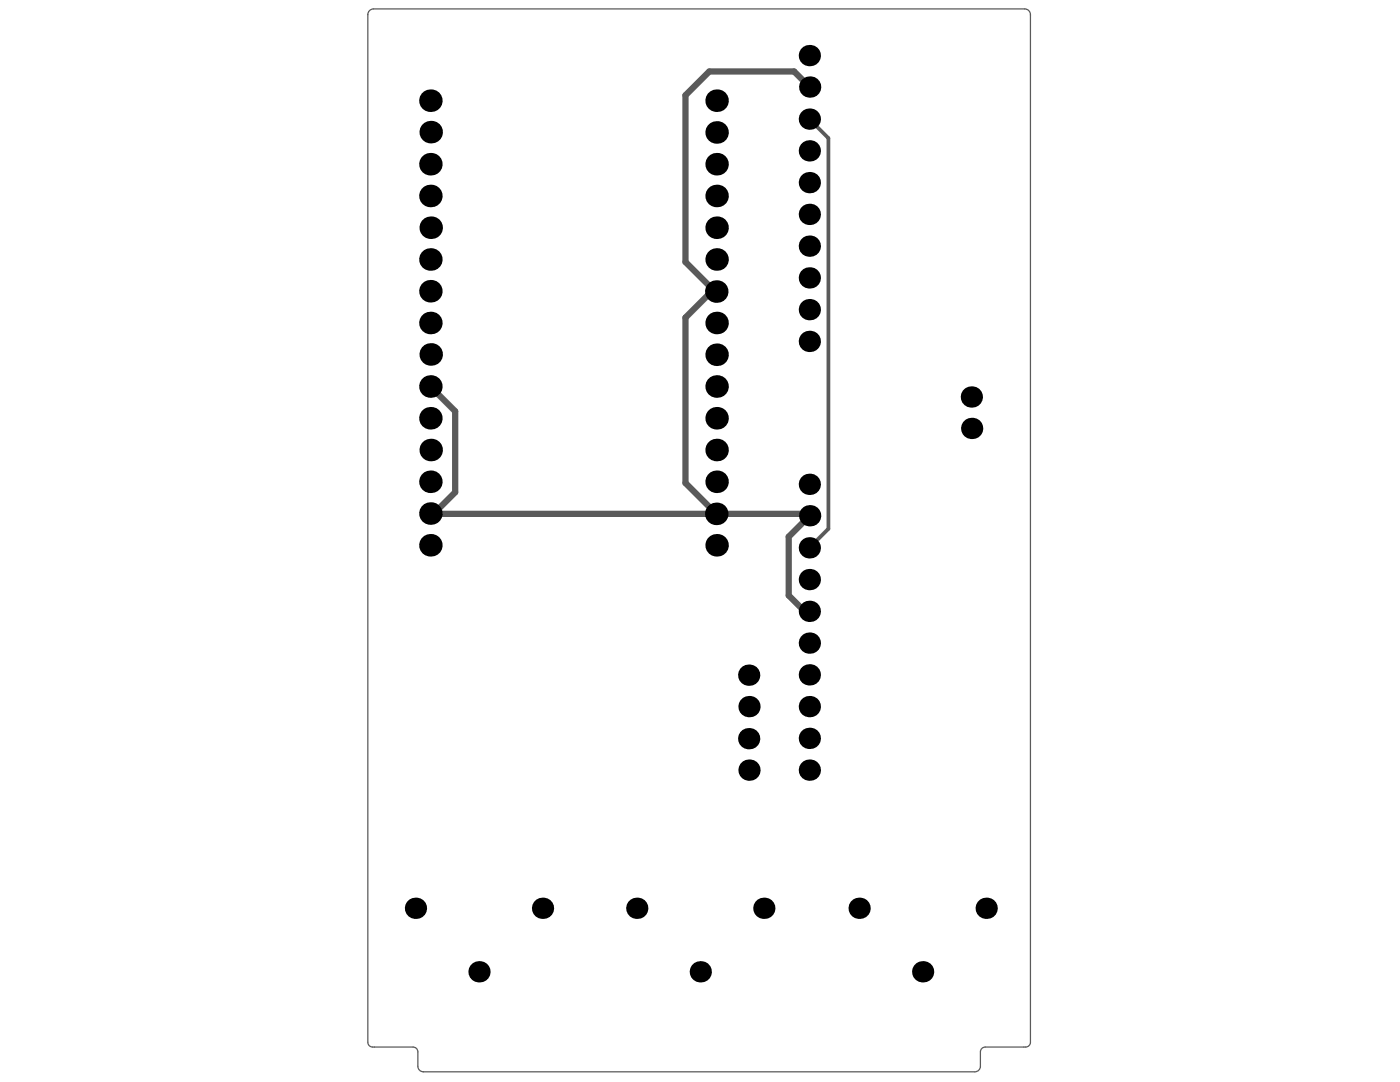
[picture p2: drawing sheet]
<svg xmlns="http://www.w3.org/2000/svg" width="279mm" height="216mm" viewBox="0 0 279 216" stroke-linecap="round" stroke-linejoin="round" font-family="sans-serif">
<path d="M82.4 208.9a.95 .95 0 0 1 1 1v2.9a1.11 1.11 0 0 0 1.1 1.1h110.1a1.11 1.11 0 0 0 1.1-1.1v-2.9a.95 .95 0 0 1 .9-1M82.4 208.9h-8a.95 .95 0 0 1-1-.9v-205.1a1.14 1.14 0 0 1 1.2-1.1h129.9a1.14 1.14 0 0 1 1.1 1.1v205.1a.95 .95 0 0 1-.9 .9h-8.1" fill="none" stroke="#5a5a5a" stroke-width=".25"/>
<path d="M161.6 17.4l-3.1-3.1h-16.9l-4.8 4.7v33.3l5.9 5.9M143 58.2h-1l-5.2 5.2v33l6.2 6.1M85.9 77.1l4.9 5v16.1l-4.2 4.3h-.6h75.2l.4 .4-4.2 4.2v11.7l3.2 3.2h.9" fill="none" stroke="#5a5a5a" stroke-width="1.2"/>
<path d="M161.5 23.8l3.8 3.8v77.9l-3.8 3.8" fill="none" stroke="#5a5a5a" stroke-width=".75"/>
<g fill="#000">
<circle cx="161.5" cy="11.1" r="2.12"/>
<circle cx="161.6" cy="17.4" r="2.12"/>
<circle cx="85.9" cy="32.8" r="2.25"/>
<circle cx="85.9" cy="20.1" r="2.25"/>
<circle cx="85.9" cy="39.1" r="2.25"/>
<circle cx="86" cy="26.4" r="2.25"/>
<circle cx="143" cy="39.1" r="2.25"/>
<circle cx="143" cy="32.8" r="2.25"/>
<circle cx="143" cy="20.1" r="2.25"/>
<circle cx="143" cy="26.4" r="2.25"/>
<circle cx="161.5" cy="23.8" r="2.12"/>
<circle cx="161.5" cy="30.1" r="2.12"/>
<circle cx="161.5" cy="36.4" r="2.12"/>
<circle cx="85.9" cy="51.8" r="2.25"/>
<circle cx="85.9" cy="58.1" r="2.25"/>
<circle cx="86" cy="45.4" r="2.25"/>
<circle cx="143" cy="58.2" r="2.25"/>
<circle cx="143" cy="51.8" r="2.25"/>
<circle cx="143" cy="45.4" r="2.25"/>
<circle cx="161.5" cy="42.8" r="2.12"/>
<circle cx="161.5" cy="49.1" r="2.12"/>
<circle cx="161.5" cy="55.5" r="2.12"/>
<circle cx="85.9" cy="77.1" r="2.25"/>
<circle cx="85.9" cy="64.4" r="2.25"/>
<circle cx="86" cy="70.7" r="2.25"/>
<circle cx="143" cy="64.4" r="2.25"/>
<circle cx="143" cy="77.1" r="2.25"/>
<circle cx="143" cy="70.8" r="2.25"/>
<circle cx="161.5" cy="61.8" r="2.12"/>
<circle cx="161.5" cy="68.1" r="2.12"/>
<circle cx="193.9" cy="79.2" r="2.12"/>
<circle cx="85.9" cy="83.5" r="2.25"/>
<circle cx="85.9" cy="96.1" r="2.25"/>
<circle cx="86" cy="89.8" r="2.25"/>
<circle cx="143" cy="96.1" r="2.25"/>
<circle cx="143" cy="83.5" r="2.25"/>
<circle cx="143" cy="89.8" r="2.25"/>
<circle cx="161.5" cy="96.6" r="2.12"/>
<circle cx="193.9" cy="85.5" r="2.12"/>
<circle cx="85.9" cy="102.5" r="2.25"/>
<circle cx="85.9" cy="108.8" r="2.25"/>
<circle cx="143" cy="102.5" r="2.25"/>
<circle cx="143" cy="108.8" r="2.25"/>
<circle cx="161.5" cy="115.6" r="2.12"/>
<circle cx="161.5" cy="109.3" r="2.12"/>
<circle cx="161.6" cy="102.9" r="2.12"/>
<circle cx="149.4" cy="134.7" r="2.12"/>
<circle cx="161.5" cy="122" r="2.12"/>
<circle cx="161.5" cy="134.7" r="2.12"/>
<circle cx="161.5" cy="128.3" r="2.12"/>
<circle cx="149.4" cy="147.4" r="2.12"/>
<circle cx="149.5" cy="153.7" r="2.12"/>
<circle cx="149.5" cy="141" r="2.12"/>
<circle cx="161.5" cy="153.7" r="2.12"/>
<circle cx="161.5" cy="147.3" r="2.12"/>
<circle cx="161.5" cy="141" r="2.12"/>
<circle cx="82.9" cy="181.2" r="2.12"/>
<circle cx="95.6" cy="193.9" r="2.12"/>
<circle cx="108.3" cy="181.2" r="2.12"/>
<circle cx="127.1" cy="181.2" r="2.12"/>
<circle cx="139.8" cy="193.9" r="2.12"/>
<circle cx="152.4" cy="181.2" r="2.12"/>
<circle cx="171.5" cy="181.2" r="2.12"/>
<circle cx="184.1" cy="193.9" r="2.12"/>
<circle cx="196.8" cy="181.2" r="2.12"/>
</g>
</svg>
